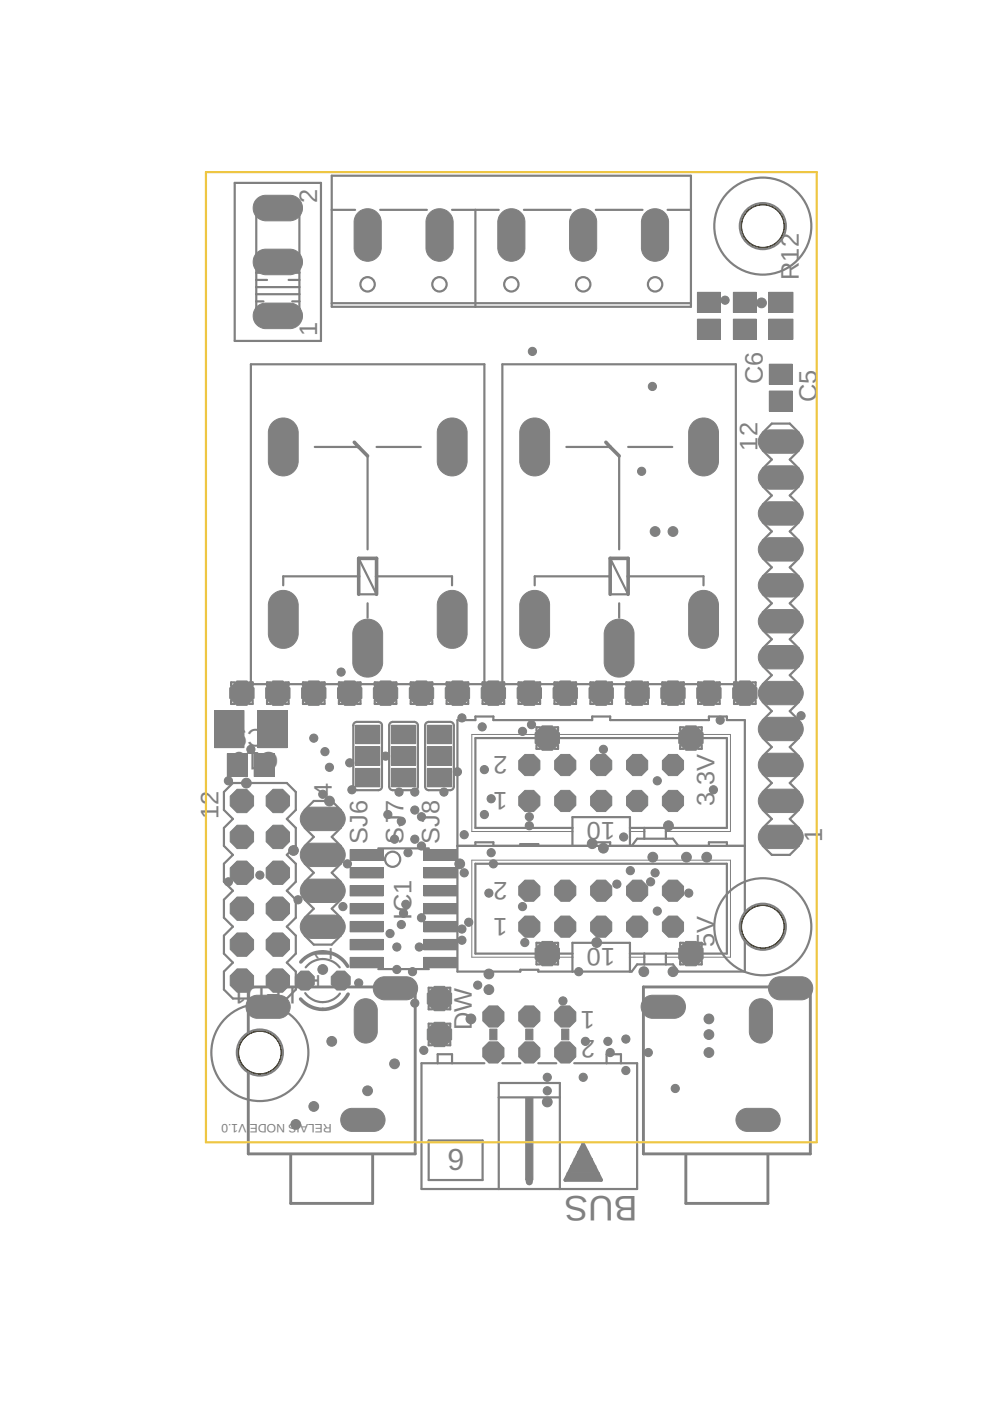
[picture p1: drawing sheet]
<svg xmlns="http://www.w3.org/2000/svg" width="210mm" height="297mm" viewBox="0 0 210 297" stroke-linecap="round" stroke-linejoin="round" font-family="sans-serif">
<defs><g id="words">
<text font-size="7.5" fill="#808080" x="135.2" y="253.6" transform="rotate(-180 135.2 253.6)">BUS</text>
<text font-size="6.5" fill="#808080" x="98.5" y="243.7" transform="rotate(-180 98.5 243.7)">6</text>
<g font-size="5.4" fill="#808080">
<text x="67.3" y="43" transform="rotate(-90 67.3 43)">2</text>
<text x="169.4" y="59.3" transform="rotate(-90 169.4 59.3)">R12</text>
<text x="67.3" y="71.2" transform="rotate(-90 67.3 71.2)">1</text>
<text x="161.7" y="81.5" transform="rotate(-90 161.7 81.5)">C6</text>
<text x="173.2" y="85.3" transform="rotate(-90 173.2 85.3)">C5</text>
<text x="160.6" y="95.5" transform="rotate(-90 160.6 95.5)">12</text>
<text x="56.3" y="154.6" transform="rotate(-180 56.3 154.6)">C9</text>
<text x="59" y="159.4" transform="rotate(-180 59 159.4)">C10</text>
<text x="107.6" y="160.3" transform="rotate(-180 107.6 160.3)">2</text>
<text x="107.6" y="167.9" transform="rotate(-180 107.6 167.9)">1</text>
<text x="46.3" y="173.6" transform="rotate(-90 46.3 173.6)">12</text>
<text x="70.3" y="169" transform="rotate(-90 70.3 169)">4</text>
<text x="151.5" y="171" transform="rotate(-90 151.5 171)">3.3V</text>
<text x="77.9" y="179" transform="rotate(-90 77.9 179)">SJ6</text>
<text x="85.6" y="179" transform="rotate(-90 85.6 179)">SJ7</text>
<text x="93.2" y="179" transform="rotate(-90 93.2 179)">SJ8</text>
<text x="130.4" y="174.4" transform="rotate(-180 130.4 174.4)">10</text>
<text x="174.3" y="178.6" transform="rotate(-90 174.3 178.6)">1</text>
<text x="107.6" y="187" transform="rotate(-180 107.6 187)">2</text>
<text x="87.3" y="195" transform="rotate(-90 87.3 195)">IC1</text>
<text x="107.6" y="194.6" transform="rotate(-180 107.6 194.6)">1</text>
<text x="70.3" y="203.7" transform="rotate(-90 70.3 203.7)">1</text>
<text x="130.4" y="201" transform="rotate(-180 130.4 201)">10</text>
<text x="151.5" y="200.8" transform="rotate(-90 151.5 200.8)">5V</text>
<text x="62.7" y="209" transform="rotate(-180 62.7 209)">LED1</text>
<text x="67.7" y="209.4" transform="rotate(-90 67.7 209.4)">1</text>
<text x="126.1" y="214.3" transform="rotate(-180 126.1 214.3)">1</text>
<text x="100" y="218.4" transform="rotate(-90 100 218.4)">DW</text>
<text x="126.2" y="220.4" transform="rotate(-180 126.2 220.4)">2</text>
</g>
<g font-size="2.6" fill="#808080">
<text x="52.3" y="238.4" transform="rotate(-180 52.3 238.4)">V1.0</text>
<text x="70.3" y="238.4" transform="rotate(-180 70.3 238.4)">RELAIS NODE</text>
</g>
</g></defs>
<circle cx="119.8" cy="215.5" r="2.22" fill="#0dab76" stroke="#0dab76" stroke-width=".21"/>
<circle cx="119.8" cy="215.5" r="1.38" fill="#fff" stroke="#000" stroke-width=".21"/>
<circle cx="119.8" cy="223.1" r="2.22" fill="#0dab76" stroke="#0dab76" stroke-width=".21"/>
<circle cx="119.8" cy="223.2" r="1.38" fill="#fff" stroke="#000" stroke-width=".21"/>
<circle cx="112.2" cy="215.5" r="2.22" fill="#0dab76" stroke="#0dab76" stroke-width=".21"/>
<circle cx="112.2" cy="215.5" r="1.38" fill="#fff" stroke="#000" stroke-width=".21"/>
<circle cx="112.2" cy="223.1" r="2.22" fill="#0dab76" stroke="#0dab76" stroke-width=".21"/>
<circle cx="112.2" cy="223.2" r="1.38" fill="#fff" stroke="#000" stroke-width=".21"/>
<circle cx="104.6" cy="215.5" r="2.22" fill="#0dab76" stroke="#0dab76" stroke-width=".21"/>
<circle cx="104.6" cy="215.5" r="1.38" fill="#fff" stroke="#000" stroke-width=".21"/>
<circle cx="104.6" cy="223.1" r="2.22" fill="#0dab76" stroke="#0dab76" stroke-width=".21"/>
<circle cx="104.6" cy="223.2" r="1.38" fill="#fff" stroke="#000" stroke-width=".21"/>
<circle cx="93.2" cy="211.7" r="2.59" fill="#0dab76" stroke="#0dab76" stroke-width=".21"/>
<circle cx="93.2" cy="211.7" r="1.38" fill="#fff" stroke="#000" stroke-width=".21"/>
<circle cx="93.2" cy="219.3" r="2.59" fill="#0dab76" stroke="#0dab76" stroke-width=".21"/>
<circle cx="93.2" cy="219.4" r="1.38" fill="#fff" stroke="#000" stroke-width=".21"/>
<path d="M131.3 134.5v5.9" fill="none" stroke="#0dab76" stroke-width="5.9"/>
<circle cx="131.3" cy="137.5" r="1.99" fill="#fff" stroke="#000" stroke-width=".21"/>
<path d="M149.2 128.4v5.9" fill="none" stroke="#0dab76" stroke-width="5.9"/>
<circle cx="149.2" cy="131.4" r="1.99" fill="#fff" stroke="#000" stroke-width=".21"/>
<path d="M113.4 128.4v5.9" fill="none" stroke="#0dab76" stroke-width="5.9"/>
<circle cx="113.4" cy="131.4" r="1.99" fill="#fff" stroke="#000" stroke-width=".21"/>
<path d="M113.4 91.8v5.9" fill="none" stroke="#0dab76" stroke-width="5.9"/>
<circle cx="113.4" cy="94.8" r="1.99" fill="#fff" stroke="#000" stroke-width=".21"/>
<path d="M149.2 91.8v5.9" fill="none" stroke="#0dab76" stroke-width="5.9"/>
<circle cx="149.2" cy="94.8" r="1.99" fill="#fff" stroke="#000" stroke-width=".21"/>
<path d="M77.9 134.5v5.9" fill="none" stroke="#0dab76" stroke-width="5.9"/>
<circle cx="77.9" cy="137.5" r="1.99" fill="#fff" stroke="#000" stroke-width=".21"/>
<path d="M95.8 128.4v5.9" fill="none" stroke="#0dab76" stroke-width="5.9"/>
<circle cx="95.8" cy="131.4" r="1.99" fill="#fff" stroke="#000" stroke-width=".21"/>
<path d="M60 128.4v5.9" fill="none" stroke="#0dab76" stroke-width="5.9"/>
<circle cx="60" cy="131.4" r="1.99" fill="#fff" stroke="#000" stroke-width=".21"/>
<path d="M60 91.8v5.9" fill="none" stroke="#0dab76" stroke-width="5.9"/>
<circle cx="60" cy="94.8" r="1.99" fill="#fff" stroke="#000" stroke-width=".21"/>
<path d="M95.8 91.8v5.9" fill="none" stroke="#0dab76" stroke-width="5.9"/>
<circle cx="95.8" cy="94.8" r="1.99" fill="#fff" stroke="#000" stroke-width=".21"/>
<path d="M56.4 67h5" fill="none" stroke="#0dab76" stroke-width="5"/>
<circle cx="58.9" cy="67" r="1.67" fill="#fff" stroke="#000" stroke-width=".21"/>
<path d="M56.4 55.5h5" fill="none" stroke="#0dab76" stroke-width="5"/>
<circle cx="58.9" cy="55.6" r="1.67" fill="#fff" stroke="#000" stroke-width=".21"/>
<path d="M56.4 44.1h5" fill="none" stroke="#0dab76" stroke-width="5"/>
<circle cx="58.9" cy="44.1" r="1.67" fill="#fff" stroke="#000" stroke-width=".21"/>
<path d="M138.9 47.1v5.4" fill="none" stroke="#0dab76" stroke-width="5.4"/>
<circle cx="138.9" cy="49.8" r="1.8" fill="#fff" stroke="#000" stroke-width=".21"/>
<path d="M123.7 47.1v5.4" fill="none" stroke="#0dab76" stroke-width="5.4"/>
<circle cx="123.7" cy="49.8" r="1.8" fill="#fff" stroke="#000" stroke-width=".21"/>
<path d="M108.4 47.1v5.4" fill="none" stroke="#0dab76" stroke-width="5.4"/>
<circle cx="108.4" cy="49.8" r="1.8" fill="#fff" stroke="#000" stroke-width=".21"/>
<path d="M93.2 47.1v5.4" fill="none" stroke="#0dab76" stroke-width="5.4"/>
<circle cx="93.2" cy="49.8" r="1.8" fill="#fff" stroke="#000" stroke-width=".21"/>
<path d="M77.9 47.1v5.4" fill="none" stroke="#0dab76" stroke-width="5.4"/>
<circle cx="77.9" cy="49.8" r="1.8" fill="#fff" stroke="#000" stroke-width=".21"/>
<path d="M74.7 237.4h4.5" fill="none" stroke="#0dab76" stroke-width="4.5"/>
<circle cx="76.9" cy="237.5" r="1.5" fill="#fff" stroke="#000" stroke-width=".21"/>
<path d="M81.6 209.5h4.5" fill="none" stroke="#0dab76" stroke-width="4.5"/>
<circle cx="83.8" cy="209.6" r="1.5" fill="#fff" stroke="#000" stroke-width=".21"/>
<path d="M54.6 213.4h4.5" fill="none" stroke="#0dab76" stroke-width="4.5"/>
<circle cx="56.8" cy="213.5" r="1.5" fill="#fff" stroke="#000" stroke-width=".21"/>
<path d="M77.5 214.2v4.5" fill="none" stroke="#0dab76" stroke-width="4.5"/>
<circle cx="77.5" cy="216.5" r="1.5" fill="#fff" stroke="#000" stroke-width=".21"/>
<path d="M158.5 237.4h4.5" fill="none" stroke="#0dab76" stroke-width="4.5"/>
<circle cx="160.7" cy="237.5" r="1.5" fill="#fff" stroke="#000" stroke-width=".21"/>
<path d="M165.4 209.5h4.5" fill="none" stroke="#0dab76" stroke-width="4.5"/>
<circle cx="167.6" cy="209.6" r="1.5" fill="#fff" stroke="#000" stroke-width=".21"/>
<path d="M138.4 213.4h4.5" fill="none" stroke="#0dab76" stroke-width="4.5"/>
<circle cx="140.6" cy="213.5" r="1.5" fill="#fff" stroke="#000" stroke-width=".21"/>
<path d="M161.3 214.2v4.5" fill="none" stroke="#0dab76" stroke-width="4.5"/>
<circle cx="161.3" cy="216.5" r="1.5" fill="#fff" stroke="#000" stroke-width=".21"/>
<path d="M163.3 177.4h4.5" fill="none" stroke="#0dab76" stroke-width="4.6"/>
<circle cx="165.5" cy="177.5" r="1.52" fill="#fff" stroke="#000" stroke-width=".21"/>
<path d="M163.3 169.8h4.5" fill="none" stroke="#0dab76" stroke-width="4.6"/>
<circle cx="165.5" cy="169.8" r="1.52" fill="#fff" stroke="#000" stroke-width=".21"/>
<path d="M163.3 162.2h4.5" fill="none" stroke="#0dab76" stroke-width="4.6"/>
<circle cx="165.5" cy="162.2" r="1.52" fill="#fff" stroke="#000" stroke-width=".21"/>
<path d="M163.3 154.6h4.5" fill="none" stroke="#0dab76" stroke-width="4.6"/>
<circle cx="165.5" cy="154.6" r="1.52" fill="#fff" stroke="#000" stroke-width=".21"/>
<path d="M163.3 147h4.5" fill="none" stroke="#0dab76" stroke-width="4.6"/>
<circle cx="165.5" cy="147" r="1.52" fill="#fff" stroke="#000" stroke-width=".21"/>
<path d="M163.3 139.3h4.5" fill="none" stroke="#0dab76" stroke-width="4.6"/>
<circle cx="165.5" cy="139.4" r="1.52" fill="#fff" stroke="#000" stroke-width=".21"/>
<path d="M163.3 131.7h4.5" fill="none" stroke="#0dab76" stroke-width="4.6"/>
<circle cx="165.5" cy="131.7" r="1.52" fill="#fff" stroke="#000" stroke-width=".21"/>
<path d="M163.3 124.1h4.5" fill="none" stroke="#0dab76" stroke-width="4.6"/>
<circle cx="165.5" cy="124.1" r="1.52" fill="#fff" stroke="#000" stroke-width=".21"/>
<path d="M163.3 116.5h4.5" fill="none" stroke="#0dab76" stroke-width="4.6"/>
<circle cx="165.5" cy="116.5" r="1.52" fill="#fff" stroke="#000" stroke-width=".21"/>
<path d="M163.3 108.9h4.5" fill="none" stroke="#0dab76" stroke-width="4.6"/>
<circle cx="165.5" cy="108.9" r="1.52" fill="#fff" stroke="#000" stroke-width=".21"/>
<path d="M163.3 101.2h4.5" fill="none" stroke="#0dab76" stroke-width="4.6"/>
<circle cx="165.5" cy="101.3" r="1.52" fill="#fff" stroke="#000" stroke-width=".21"/>
<path d="M163.3 93.6h4.5" fill="none" stroke="#0dab76" stroke-width="4.6"/>
<circle cx="165.5" cy="93.6" r="1.52" fill="#fff" stroke="#000" stroke-width=".21"/>
<circle cx="72.2" cy="207.9" r="1.97" fill="#0dab76" stroke="#0dab76" stroke-width=".21"/>
<circle cx="72.2" cy="207.9" r="1.23" fill="#fff" stroke="#000" stroke-width=".21"/>
<circle cx="64.6" cy="207.9" r="1.97" fill="#0dab76" stroke="#0dab76" stroke-width=".21"/>
<circle cx="64.6" cy="207.9" r="1.23" fill="#fff" stroke="#000" stroke-width=".21"/>
<circle cx="157.9" cy="147" r="2.59" fill="#0dab76" stroke="#0dab76" stroke-width=".21"/>
<circle cx="157.9" cy="147" r="1.23" fill="#fff" stroke="#000" stroke-width=".21"/>
<circle cx="58.9" cy="147" r="2.59" fill="#0dab76" stroke="#0dab76" stroke-width=".21"/>
<circle cx="58.9" cy="147" r="1.23" fill="#fff" stroke="#000" stroke-width=".21"/>
<circle cx="97" cy="147" r="2.59" fill="#0dab76" stroke="#0dab76" stroke-width=".21"/>
<circle cx="97" cy="147" r="1.23" fill="#fff" stroke="#000" stroke-width=".21"/>
<circle cx="112.2" cy="147" r="2.59" fill="#0dab76" stroke="#0dab76" stroke-width=".21"/>
<circle cx="112.2" cy="147" r="1.23" fill="#fff" stroke="#000" stroke-width=".21"/>
<circle cx="119.8" cy="147" r="2.59" fill="#0dab76" stroke="#0dab76" stroke-width=".21"/>
<circle cx="119.8" cy="147" r="1.23" fill="#fff" stroke="#000" stroke-width=".21"/>
<circle cx="127.5" cy="147" r="2.59" fill="#0dab76" stroke="#0dab76" stroke-width=".21"/>
<circle cx="127.5" cy="147" r="1.23" fill="#fff" stroke="#000" stroke-width=".21"/>
<circle cx="135.1" cy="147" r="2.59" fill="#0dab76" stroke="#0dab76" stroke-width=".21"/>
<circle cx="135.1" cy="147" r="1.23" fill="#fff" stroke="#000" stroke-width=".21"/>
<circle cx="142.7" cy="147" r="2.59" fill="#0dab76" stroke="#0dab76" stroke-width=".21"/>
<circle cx="142.7" cy="147" r="1.23" fill="#fff" stroke="#000" stroke-width=".21"/>
<circle cx="112.2" cy="196.5" r="2.22" fill="#0dab76" stroke="#0dab76" stroke-width=".21"/>
<circle cx="112.2" cy="196.5" r="1.38" fill="#fff" stroke="#000" stroke-width=".21"/>
<circle cx="112.2" cy="188.8" r="2.22" fill="#0dab76" stroke="#0dab76" stroke-width=".21"/>
<circle cx="112.2" cy="188.9" r="1.38" fill="#fff" stroke="#000" stroke-width=".21"/>
<circle cx="119.8" cy="196.5" r="2.22" fill="#0dab76" stroke="#0dab76" stroke-width=".21"/>
<circle cx="119.8" cy="196.5" r="1.38" fill="#fff" stroke="#000" stroke-width=".21"/>
<circle cx="119.8" cy="188.8" r="2.22" fill="#0dab76" stroke="#0dab76" stroke-width=".21"/>
<circle cx="119.8" cy="188.9" r="1.38" fill="#fff" stroke="#000" stroke-width=".21"/>
<circle cx="127.5" cy="196.5" r="2.22" fill="#0dab76" stroke="#0dab76" stroke-width=".21"/>
<circle cx="127.5" cy="196.5" r="1.38" fill="#fff" stroke="#000" stroke-width=".21"/>
<circle cx="127.5" cy="188.8" r="2.22" fill="#0dab76" stroke="#0dab76" stroke-width=".21"/>
<circle cx="127.5" cy="188.9" r="1.38" fill="#fff" stroke="#000" stroke-width=".21"/>
<circle cx="135.1" cy="196.5" r="2.22" fill="#0dab76" stroke="#0dab76" stroke-width=".21"/>
<circle cx="135.1" cy="196.5" r="1.38" fill="#fff" stroke="#000" stroke-width=".21"/>
<circle cx="135.1" cy="188.8" r="2.22" fill="#0dab76" stroke="#0dab76" stroke-width=".21"/>
<circle cx="135.1" cy="188.9" r="1.38" fill="#fff" stroke="#000" stroke-width=".21"/>
<circle cx="142.7" cy="196.5" r="2.22" fill="#0dab76" stroke="#0dab76" stroke-width=".21"/>
<circle cx="142.7" cy="196.5" r="1.38" fill="#fff" stroke="#000" stroke-width=".21"/>
<circle cx="142.7" cy="188.8" r="2.22" fill="#0dab76" stroke="#0dab76" stroke-width=".21"/>
<circle cx="142.7" cy="188.9" r="1.38" fill="#fff" stroke="#000" stroke-width=".21"/>
<circle cx="112.2" cy="169.8" r="2.22" fill="#0dab76" stroke="#0dab76" stroke-width=".21"/>
<circle cx="112.2" cy="169.8" r="1.38" fill="#fff" stroke="#000" stroke-width=".21"/>
<circle cx="112.2" cy="162.2" r="2.22" fill="#0dab76" stroke="#0dab76" stroke-width=".21"/>
<circle cx="112.2" cy="162.2" r="1.38" fill="#fff" stroke="#000" stroke-width=".21"/>
<circle cx="119.8" cy="169.8" r="2.22" fill="#0dab76" stroke="#0dab76" stroke-width=".21"/>
<circle cx="119.8" cy="169.8" r="1.38" fill="#fff" stroke="#000" stroke-width=".21"/>
<circle cx="119.8" cy="162.2" r="2.22" fill="#0dab76" stroke="#0dab76" stroke-width=".21"/>
<circle cx="119.8" cy="162.2" r="1.38" fill="#fff" stroke="#000" stroke-width=".21"/>
<circle cx="127.5" cy="169.8" r="2.22" fill="#0dab76" stroke="#0dab76" stroke-width=".21"/>
<circle cx="127.5" cy="169.8" r="1.38" fill="#fff" stroke="#000" stroke-width=".21"/>
<circle cx="127.5" cy="162.2" r="2.22" fill="#0dab76" stroke="#0dab76" stroke-width=".21"/>
<circle cx="127.5" cy="162.2" r="1.38" fill="#fff" stroke="#000" stroke-width=".21"/>
<circle cx="135.1" cy="169.8" r="2.22" fill="#0dab76" stroke="#0dab76" stroke-width=".21"/>
<circle cx="135.1" cy="169.8" r="1.38" fill="#fff" stroke="#000" stroke-width=".21"/>
<circle cx="135.1" cy="162.2" r="2.22" fill="#0dab76" stroke="#0dab76" stroke-width=".21"/>
<circle cx="135.1" cy="162.2" r="1.38" fill="#fff" stroke="#000" stroke-width=".21"/>
<circle cx="142.7" cy="169.8" r="2.22" fill="#0dab76" stroke="#0dab76" stroke-width=".21"/>
<circle cx="142.7" cy="169.8" r="1.38" fill="#fff" stroke="#000" stroke-width=".21"/>
<circle cx="142.7" cy="162.2" r="2.22" fill="#0dab76" stroke="#0dab76" stroke-width=".21"/>
<circle cx="142.7" cy="162.2" r="1.38" fill="#fff" stroke="#000" stroke-width=".21"/>
<circle cx="146.5" cy="156.5" r="2.59" fill="#0dab76" stroke="#0dab76" stroke-width=".21"/>
<circle cx="146.5" cy="156.5" r="1.23" fill="#fff" stroke="#000" stroke-width=".21"/>
<circle cx="116" cy="202.2" r="2.59" fill="#0dab76" stroke="#0dab76" stroke-width=".21"/>
<circle cx="116" cy="202.2" r="1.23" fill="#fff" stroke="#000" stroke-width=".21"/>
<circle cx="116" cy="156.5" r="2.59" fill="#0dab76" stroke="#0dab76" stroke-width=".21"/>
<circle cx="116" cy="156.5" r="1.23" fill="#fff" stroke="#000" stroke-width=".21"/>
<circle cx="146.5" cy="202.2" r="2.59" fill="#0dab76" stroke="#0dab76" stroke-width=".21"/>
<circle cx="146.5" cy="202.2" r="1.23" fill="#fff" stroke="#000" stroke-width=".21"/>
<circle cx="89.4" cy="147" r="2.59" fill="#0dab76" stroke="#0dab76" stroke-width=".21"/>
<circle cx="89.4" cy="147" r="1.23" fill="#fff" stroke="#000" stroke-width=".21"/>
<circle cx="104.6" cy="147" r="2.59" fill="#0dab76" stroke="#0dab76" stroke-width=".21"/>
<circle cx="104.6" cy="147" r="1.23" fill="#fff" stroke="#000" stroke-width=".21"/>
<circle cx="66.5" cy="147" r="2.59" fill="#0dab76" stroke="#0dab76" stroke-width=".21"/>
<circle cx="66.5" cy="147" r="1.23" fill="#fff" stroke="#000" stroke-width=".21"/>
<circle cx="74.1" cy="147" r="2.59" fill="#0dab76" stroke="#0dab76" stroke-width=".21"/>
<circle cx="74.1" cy="147" r="1.23" fill="#fff" stroke="#000" stroke-width=".21"/>
<circle cx="81.7" cy="147" r="2.59" fill="#0dab76" stroke="#0dab76" stroke-width=".21"/>
<circle cx="81.7" cy="147" r="1.23" fill="#fff" stroke="#000" stroke-width=".21"/>
<circle cx="150.3" cy="147" r="2.59" fill="#0dab76" stroke="#0dab76" stroke-width=".21"/>
<circle cx="150.3" cy="147" r="1.23" fill="#fff" stroke="#000" stroke-width=".21"/>
<circle cx="58.9" cy="207.9" r="2.48" fill="#0dab76" stroke="#0dab76" stroke-width=".21"/>
<circle cx="58.9" cy="207.9" r="1.52" fill="#fff" stroke="#000" stroke-width=".21"/>
<circle cx="58.9" cy="200.3" r="2.48" fill="#0dab76" stroke="#0dab76" stroke-width=".21"/>
<circle cx="58.9" cy="200.3" r="1.52" fill="#fff" stroke="#000" stroke-width=".21"/>
<circle cx="58.9" cy="192.7" r="2.48" fill="#0dab76" stroke="#0dab76" stroke-width=".21"/>
<circle cx="58.9" cy="192.7" r="1.52" fill="#fff" stroke="#000" stroke-width=".21"/>
<circle cx="58.9" cy="185" r="2.48" fill="#0dab76" stroke="#0dab76" stroke-width=".21"/>
<circle cx="58.9" cy="185.1" r="1.52" fill="#fff" stroke="#000" stroke-width=".21"/>
<circle cx="58.9" cy="177.4" r="2.48" fill="#0dab76" stroke="#0dab76" stroke-width=".21"/>
<circle cx="58.9" cy="177.5" r="1.52" fill="#fff" stroke="#000" stroke-width=".21"/>
<circle cx="58.9" cy="169.8" r="2.48" fill="#0dab76" stroke="#0dab76" stroke-width=".21"/>
<circle cx="58.9" cy="169.8" r="1.52" fill="#fff" stroke="#000" stroke-width=".21"/>
<circle cx="51.3" cy="207.9" r="2.48" fill="#0dab76" stroke="#0dab76" stroke-width=".21"/>
<circle cx="51.3" cy="207.9" r="1.52" fill="#fff" stroke="#000" stroke-width=".21"/>
<circle cx="51.3" cy="200.3" r="2.48" fill="#0dab76" stroke="#0dab76" stroke-width=".21"/>
<circle cx="51.3" cy="200.3" r="1.52" fill="#fff" stroke="#000" stroke-width=".21"/>
<circle cx="51.3" cy="192.7" r="2.48" fill="#0dab76" stroke="#0dab76" stroke-width=".21"/>
<circle cx="51.3" cy="192.7" r="1.52" fill="#fff" stroke="#000" stroke-width=".21"/>
<circle cx="51.3" cy="185" r="2.48" fill="#0dab76" stroke="#0dab76" stroke-width=".21"/>
<circle cx="51.3" cy="185.1" r="1.52" fill="#fff" stroke="#000" stroke-width=".21"/>
<circle cx="51.3" cy="177.4" r="2.48" fill="#0dab76" stroke="#0dab76" stroke-width=".21"/>
<circle cx="51.3" cy="177.5" r="1.52" fill="#fff" stroke="#000" stroke-width=".21"/>
<circle cx="51.3" cy="169.8" r="2.48" fill="#0dab76" stroke="#0dab76" stroke-width=".21"/>
<circle cx="51.3" cy="169.8" r="1.52" fill="#fff" stroke="#000" stroke-width=".21"/>
<path d="M66.1 196.5h4.6" fill="none" stroke="#0dab76" stroke-width="4.6"/>
<circle cx="68.4" cy="196.5" r="1.52" fill="#fff" stroke="#000" stroke-width=".21"/>
<path d="M66.1 188.8h4.6" fill="none" stroke="#0dab76" stroke-width="4.6"/>
<circle cx="68.4" cy="188.9" r="1.52" fill="#fff" stroke="#000" stroke-width=".21"/>
<path d="M66.1 181.3h4.6" fill="none" stroke="#0dab76" stroke-width="4.6"/>
<circle cx="68.4" cy="181.3" r="1.52" fill="#fff" stroke="#000" stroke-width=".21"/>
<path d="M66.1 173.6h4.6" fill="none" stroke="#0dab76" stroke-width="4.6"/>
<circle cx="68.4" cy="173.7" r="1.52" fill="#fff" stroke="#000" stroke-width=".21"/>
<circle cx="51.3" cy="147" r="2.59" fill="#0dab76" stroke="#0dab76" stroke-width=".21"/>
<circle cx="51.3" cy="147" r="1.23" fill="#fff" stroke="#000" stroke-width=".21"/>
<circle cx="161.5" cy="64.2" r=".85" fill="#0dab76" stroke="#0dab76" stroke-width=".21"/>
<circle cx="161.5" cy="64.2" r=".57" fill="#fff" stroke="#000" stroke-width=".21"/>
<circle cx="97.5" cy="183.2" r=".85" fill="#0dab76" stroke="#0dab76" stroke-width=".21"/>
<circle cx="97.5" cy="183.2" r=".57" fill="#fff" stroke="#000" stroke-width=".21"/>
<circle cx="103.7" cy="206.5" r=".85" fill="#0dab76" stroke="#0dab76" stroke-width=".21"/>
<circle cx="103.7" cy="206.5" r=".57" fill="#fff" stroke="#000" stroke-width=".21"/>
<circle cx="149.8" cy="181.7" r=".85" fill="#0dab76" stroke="#0dab76" stroke-width=".21"/>
<circle cx="149.8" cy="181.7" r=".57" fill="#fff" stroke="#000" stroke-width=".21"/>
<circle cx="68.4" cy="205.5" r=".85" fill="#0dab76" stroke="#0dab76" stroke-width=".21"/>
<circle cx="68.4" cy="205.5" r=".57" fill="#fff" stroke="#000" stroke-width=".21"/>
<circle cx="142.7" cy="206" r=".85" fill="#0dab76" stroke="#0dab76" stroke-width=".21"/>
<circle cx="142.7" cy="206" r=".57" fill="#fff" stroke="#000" stroke-width=".21"/>
<circle cx="138.9" cy="112.7" r=".85" fill="#0dab76" stroke="#0dab76" stroke-width=".21"/>
<circle cx="138.9" cy="112.7" r=".57" fill="#fff" stroke="#000" stroke-width=".21"/>
<circle cx="142.7" cy="112.7" r=".85" fill="#0dab76" stroke="#0dab76" stroke-width=".21"/>
<circle cx="142.7" cy="112.7" r=".57" fill="#fff" stroke="#000" stroke-width=".21"/>
<circle cx="150.3" cy="219.4" r=".85" fill="#0dab76" stroke="#0dab76" stroke-width=".21"/>
<circle cx="150.3" cy="219.4" r=".57" fill="#fff" stroke="#000" stroke-width=".21"/>
<circle cx="150.3" cy="223.2" r=".85" fill="#0dab76" stroke="#0dab76" stroke-width=".21"/>
<circle cx="150.3" cy="223.2" r=".57" fill="#fff" stroke="#000" stroke-width=".21"/>
<circle cx="62.7" cy="238.4" r=".85" fill="#0dab76" stroke="#0dab76" stroke-width=".21"/>
<circle cx="62.7" cy="238.4" r=".57" fill="#fff" stroke="#000" stroke-width=".21"/>
<circle cx="66.5" cy="234.6" r=".85" fill="#0dab76" stroke="#0dab76" stroke-width=".21"/>
<circle cx="66.5" cy="234.6" r=".57" fill="#fff" stroke="#000" stroke-width=".21"/>
<circle cx="136.5" cy="206" r=".85" fill="#0dab76" stroke="#0dab76" stroke-width=".21"/>
<circle cx="136.5" cy="206" r=".57" fill="#fff" stroke="#000" stroke-width=".21"/>
<circle cx="116" cy="233.6" r=".85" fill="#0dab76" stroke="#0dab76" stroke-width=".21"/>
<circle cx="116" cy="233.6" r=".57" fill="#fff" stroke="#000" stroke-width=".21"/>
<circle cx="141.7" cy="175.1" r=".85" fill="#0dab76" stroke="#0dab76" stroke-width=".21"/>
<circle cx="141.7" cy="175.1" r=".57" fill="#fff" stroke="#000" stroke-width=".21"/>
<circle cx="52.2" cy="166" r=".85" fill="#0dab76" stroke="#0dab76" stroke-width=".21"/>
<circle cx="52.2" cy="166" r=".57" fill="#fff" stroke="#000" stroke-width=".21"/>
<circle cx="69.8" cy="169.8" r=".85" fill="#0dab76" stroke="#0dab76" stroke-width=".21"/>
<circle cx="69.8" cy="169.8" r=".57" fill="#fff" stroke="#000" stroke-width=".21"/>
<circle cx="126.5" cy="199.8" r=".85" fill="#0dab76" stroke="#0dab76" stroke-width=".21"/>
<circle cx="126.5" cy="199.8" r=".57" fill="#fff" stroke="#000" stroke-width=".21"/>
<circle cx="127.9" cy="179.8" r=".85" fill="#0dab76" stroke="#0dab76" stroke-width=".21"/>
<circle cx="127.9" cy="179.8" r=".57" fill="#fff" stroke="#000" stroke-width=".21"/>
<circle cx="89.9" cy="222.7" r=".68" fill="#0dab76" stroke="#0dab76" stroke-width=".21"/>
<circle cx="89.9" cy="222.7" r=".47" fill="#fff" stroke="#000" stroke-width=".21"/>
<circle cx="87.5" cy="206" r=".68" fill="#0dab76" stroke="#0dab76" stroke-width=".21"/>
<circle cx="87.5" cy="206" r=".47" fill="#fff" stroke="#000" stroke-width=".21"/>
<circle cx="88.9" cy="200.8" r=".68" fill="#0dab76" stroke="#0dab76" stroke-width=".21"/>
<circle cx="88.9" cy="200.8" r=".47" fill="#fff" stroke="#000" stroke-width=".21"/>
<circle cx="137.5" cy="223.2" r=".68" fill="#0dab76" stroke="#0dab76" stroke-width=".21"/>
<circle cx="137.5" cy="223.2" r=".47" fill="#fff" stroke="#000" stroke-width=".21"/>
<circle cx="76.1" cy="208.4" r=".68" fill="#0dab76" stroke="#0dab76" stroke-width=".21"/>
<circle cx="76.1" cy="208.4" r=".47" fill="#fff" stroke="#000" stroke-width=".21"/>
<circle cx="87.9" cy="212.7" r=".68" fill="#0dab76" stroke="#0dab76" stroke-width=".21"/>
<circle cx="87.9" cy="212.7" r=".47" fill="#fff" stroke="#000" stroke-width=".21"/>
<circle cx="123.7" cy="228.4" r=".68" fill="#0dab76" stroke="#0dab76" stroke-width=".21"/>
<circle cx="123.7" cy="228.4" r=".47" fill="#fff" stroke="#000" stroke-width=".21"/>
<circle cx="128.9" cy="220.8" r=".68" fill="#0dab76" stroke="#0dab76" stroke-width=".21"/>
<circle cx="128.9" cy="220.8" r=".47" fill="#fff" stroke="#000" stroke-width=".21"/>
<circle cx="116" cy="231.3" r=".68" fill="#0dab76" stroke="#0dab76" stroke-width=".21"/>
<circle cx="116" cy="231.3" r=".47" fill="#fff" stroke="#000" stroke-width=".21"/>
<circle cx="97.9" cy="197" r=".68" fill="#0dab76" stroke="#0dab76" stroke-width=".21"/>
<circle cx="97.9" cy="197" r=".47" fill="#fff" stroke="#000" stroke-width=".21"/>
<circle cx="116" cy="228.4" r=".68" fill="#0dab76" stroke="#0dab76" stroke-width=".21"/>
<circle cx="116" cy="228.4" r=".47" fill="#fff" stroke="#000" stroke-width=".21"/>
<circle cx="137.9" cy="187" r=".68" fill="#0dab76" stroke="#0dab76" stroke-width=".21"/>
<circle cx="137.9" cy="187" r=".47" fill="#fff" stroke="#000" stroke-width=".21"/>
<circle cx="111.3" cy="199.8" r=".68" fill="#0dab76" stroke="#0dab76" stroke-width=".21"/>
<circle cx="111.3" cy="199.8" r=".47" fill="#fff" stroke="#000" stroke-width=".21"/>
<circle cx="85.6" cy="193.6" r=".68" fill="#0dab76" stroke="#0dab76" stroke-width=".21"/>
<circle cx="85.6" cy="193.6" r=".47" fill="#fff" stroke="#000" stroke-width=".21"/>
<circle cx="68.9" cy="159.4" r=".68" fill="#0dab76" stroke="#0dab76" stroke-width=".21"/>
<circle cx="68.9" cy="159.4" r=".47" fill="#fff" stroke="#000" stroke-width=".21"/>
<circle cx="97.9" cy="152.2" r=".68" fill="#0dab76" stroke="#0dab76" stroke-width=".21"/>
<circle cx="97.9" cy="152.2" r=".47" fill="#fff" stroke="#000" stroke-width=".21"/>
<circle cx="110.8" cy="192.2" r=".68" fill="#0dab76" stroke="#0dab76" stroke-width=".21"/>
<circle cx="110.8" cy="192.2" r=".47" fill="#fff" stroke="#000" stroke-width=".21"/>
<circle cx="72.7" cy="192.2" r=".68" fill="#0dab76" stroke="#0dab76" stroke-width=".21"/>
<circle cx="72.7" cy="192.2" r=".47" fill="#fff" stroke="#000" stroke-width=".21"/>
<circle cx="48.4" cy="187" r=".68" fill="#0dab76" stroke="#0dab76" stroke-width=".21"/>
<circle cx="48.4" cy="187" r=".47" fill="#fff" stroke="#000" stroke-width=".21"/>
<circle cx="48.4" cy="165.5" r=".68" fill="#0dab76" stroke="#0dab76" stroke-width=".21"/>
<circle cx="48.4" cy="165.5" r=".47" fill="#fff" stroke="#000" stroke-width=".21"/>
<circle cx="85.1" cy="196" r=".68" fill="#0dab76" stroke="#0dab76" stroke-width=".21"/>
<circle cx="85.1" cy="196" r=".47" fill="#fff" stroke="#000" stroke-width=".21"/>
<circle cx="82.7" cy="197.9" r=".68" fill="#0dab76" stroke="#0dab76" stroke-width=".21"/>
<circle cx="82.7" cy="197.9" r=".47" fill="#fff" stroke="#000" stroke-width=".21"/>
<circle cx="112.9" cy="74.5" r=".68" fill="#0dab76" stroke="#0dab76" stroke-width=".21"/>
<circle cx="112.9" cy="74.5" r=".47" fill="#fff" stroke="#000" stroke-width=".21"/>
<circle cx="87.9" cy="177.9" r=".68" fill="#0dab76" stroke="#0dab76" stroke-width=".21"/>
<circle cx="87.9" cy="177.9" r=".47" fill="#fff" stroke="#000" stroke-width=".21"/>
<circle cx="87.9" cy="171.7" r=".68" fill="#0dab76" stroke="#0dab76" stroke-width=".21"/>
<circle cx="87.9" cy="171.7" r=".47" fill="#fff" stroke="#000" stroke-width=".21"/>
<circle cx="87.9" cy="167.9" r=".68" fill="#0dab76" stroke="#0dab76" stroke-width=".21"/>
<circle cx="87.9" cy="167.9" r=".47" fill="#fff" stroke="#000" stroke-width=".21"/>
<circle cx="102.2" cy="154.1" r=".68" fill="#0dab76" stroke="#0dab76" stroke-width=".21"/>
<circle cx="102.2" cy="154.1" r=".47" fill="#fff" stroke="#000" stroke-width=".21"/>
<circle cx="73.7" cy="183.2" r=".68" fill="#0dab76" stroke="#0dab76" stroke-width=".21"/>
<circle cx="73.7" cy="183.2" r=".47" fill="#fff" stroke="#000" stroke-width=".21"/>
<circle cx="68.4" cy="168.4" r=".68" fill="#0dab76" stroke="#0dab76" stroke-width=".21"/>
<circle cx="68.4" cy="168.4" r=".47" fill="#fff" stroke="#000" stroke-width=".21"/>
<circle cx="66.5" cy="156.5" r=".68" fill="#0dab76" stroke="#0dab76" stroke-width=".21"/>
<circle cx="66.5" cy="156.5" r=".47" fill="#fff" stroke="#000" stroke-width=".21"/>
<circle cx="63.2" cy="190.8" r=".68" fill="#0dab76" stroke="#0dab76" stroke-width=".21"/>
<circle cx="63.2" cy="190.8" r=".47" fill="#fff" stroke="#000" stroke-width=".21"/>
<circle cx="55.1" cy="185.5" r=".68" fill="#0dab76" stroke="#0dab76" stroke-width=".21"/>
<circle cx="55.1" cy="185.5" r=".47" fill="#fff" stroke="#000" stroke-width=".21"/>
<circle cx="53.2" cy="158.9" r=".68" fill="#0dab76" stroke="#0dab76" stroke-width=".21"/>
<circle cx="53.2" cy="158.9" r=".47" fill="#fff" stroke="#000" stroke-width=".21"/>
<circle cx="89.4" cy="194.6" r=".68" fill="#0dab76" stroke="#0dab76" stroke-width=".21"/>
<circle cx="89.4" cy="194.6" r=".47" fill="#fff" stroke="#000" stroke-width=".21"/>
<circle cx="82.2" cy="172.7" r=".68" fill="#0dab76" stroke="#0dab76" stroke-width=".21"/>
<circle cx="82.2" cy="172.7" r=".47" fill="#fff" stroke="#000" stroke-width=".21"/>
<circle cx="74.6" cy="167.4" r=".68" fill="#0dab76" stroke="#0dab76" stroke-width=".21"/>
<circle cx="74.6" cy="167.4" r=".47" fill="#fff" stroke="#000" stroke-width=".21"/>
<circle cx="69.8" cy="162.7" r=".68" fill="#0dab76" stroke="#0dab76" stroke-width=".21"/>
<circle cx="69.8" cy="162.7" r=".47" fill="#fff" stroke="#000" stroke-width=".21"/>
<circle cx="70.3" cy="220.8" r=".85" fill="#0dab76" stroke="#0dab76" stroke-width=".21"/>
<circle cx="70.3" cy="220.8" r=".57" fill="#fff" stroke="#000" stroke-width=".21"/>
<circle cx="83.7" cy="225.6" r=".85" fill="#0dab76" stroke="#0dab76" stroke-width=".21"/>
<circle cx="83.7" cy="225.6" r=".57" fill="#fff" stroke="#000" stroke-width=".21"/>
<circle cx="77.9" cy="231.3" r=".85" fill="#0dab76" stroke="#0dab76" stroke-width=".21"/>
<circle cx="77.9" cy="231.3" r=".57" fill="#fff" stroke="#000" stroke-width=".21"/>
<circle cx="101.3" cy="208.9" r=".68" fill="#0dab76" stroke="#0dab76" stroke-width=".21"/>
<circle cx="101.3" cy="208.9" r=".47" fill="#fff" stroke="#000" stroke-width=".21"/>
<circle cx="129.4" cy="223.2" r=".68" fill="#0dab76" stroke="#0dab76" stroke-width=".21"/>
<circle cx="129.4" cy="223.2" r=".47" fill="#fff" stroke="#000" stroke-width=".21"/>
<circle cx="132.7" cy="227" r=".68" fill="#0dab76" stroke="#0dab76" stroke-width=".21"/>
<circle cx="132.7" cy="227" r=".47" fill="#fff" stroke="#000" stroke-width=".21"/>
<circle cx="98.4" cy="185.1" r=".68" fill="#0dab76" stroke="#0dab76" stroke-width=".21"/>
<circle cx="98.4" cy="185.1" r=".47" fill="#fff" stroke="#000" stroke-width=".21"/>
<circle cx="103.7" cy="189.4" r=".68" fill="#0dab76" stroke="#0dab76" stroke-width=".21"/>
<circle cx="103.7" cy="189.4" r=".47" fill="#fff" stroke="#000" stroke-width=".21"/>
<circle cx="119.4" cy="212.2" r=".68" fill="#0dab76" stroke="#0dab76" stroke-width=".21"/>
<circle cx="119.4" cy="212.2" r=".47" fill="#fff" stroke="#000" stroke-width=".21"/>
<circle cx="132.7" cy="220.3" r=".68" fill="#0dab76" stroke="#0dab76" stroke-width=".21"/>
<circle cx="132.7" cy="220.3" r=".47" fill="#fff" stroke="#000" stroke-width=".21"/>
<circle cx="143.2" cy="230.8" r=".68" fill="#0dab76" stroke="#0dab76" stroke-width=".21"/>
<circle cx="143.2" cy="230.8" r=".47" fill="#fff" stroke="#000" stroke-width=".21"/>
<circle cx="169.8" cy="151.7" r=".68" fill="#0dab76" stroke="#0dab76" stroke-width=".21"/>
<circle cx="169.8" cy="151.7" r=".47" fill="#fff" stroke="#000" stroke-width=".21"/>
<circle cx="153.7" cy="63.6" r=".68" fill="#0dab76" stroke="#0dab76" stroke-width=".21"/>
<circle cx="153.7" cy="63.6" r=".47" fill="#fff" stroke="#000" stroke-width=".21"/>
<circle cx="72.3" cy="142.5" r=".68" fill="#0dab76" stroke="#0dab76" stroke-width=".21"/>
<circle cx="72.3" cy="142.5" r=".47" fill="#fff" stroke="#000" stroke-width=".21"/>
<circle cx="136" cy="99.9" r=".68" fill="#0dab76" stroke="#0dab76" stroke-width=".21"/>
<circle cx="136" cy="99.9" r=".47" fill="#fff" stroke="#000" stroke-width=".21"/>
<circle cx="138.3" cy="81.9" r=".68" fill="#0dab76" stroke="#0dab76" stroke-width=".21"/>
<circle cx="138.3" cy="81.9" r=".47" fill="#fff" stroke="#000" stroke-width=".21"/>
<circle cx="138.4" cy="181.7" r=".85" fill="#0dab76" stroke="#0dab76" stroke-width=".21"/>
<circle cx="138.4" cy="181.7" r=".57" fill="#fff" stroke="#000" stroke-width=".21"/>
<circle cx="145.5" cy="181.7" r=".85" fill="#0dab76" stroke="#0dab76" stroke-width=".21"/>
<circle cx="145.5" cy="181.7" r=".57" fill="#fff" stroke="#000" stroke-width=".21"/>
<circle cx="86" cy="191.7" r=".68" fill="#0dab76" stroke="#0dab76" stroke-width=".21"/>
<circle cx="86" cy="191.7" r=".47" fill="#fff" stroke="#000" stroke-width=".21"/>
<circle cx="89.4" cy="179.4" r=".68" fill="#0dab76" stroke="#0dab76" stroke-width=".21"/>
<circle cx="89.4" cy="179.4" r=".47" fill="#fff" stroke="#000" stroke-width=".21"/>
<circle cx="89.4" cy="173.2" r=".68" fill="#0dab76" stroke="#0dab76" stroke-width=".21"/>
<circle cx="89.4" cy="173.2" r=".47" fill="#fff" stroke="#000" stroke-width=".21"/>
<circle cx="84.6" cy="167.9" r=".68" fill="#0dab76" stroke="#0dab76" stroke-width=".21"/>
<circle cx="84.6" cy="167.9" r=".47" fill="#fff" stroke="#000" stroke-width=".21"/>
<circle cx="74.1" cy="161.7" r=".68" fill="#0dab76" stroke="#0dab76" stroke-width=".21"/>
<circle cx="74.1" cy="161.7" r=".47" fill="#fff" stroke="#000" stroke-width=".21"/>
<circle cx="84.1" cy="200.8" r=".68" fill="#0dab76" stroke="#0dab76" stroke-width=".21"/>
<circle cx="84.1" cy="200.8" r=".47" fill="#fff" stroke="#000" stroke-width=".21"/>
<circle cx="84.1" cy="205.5" r=".68" fill="#0dab76" stroke="#0dab76" stroke-width=".21"/>
<circle cx="84.1" cy="205.5" r=".47" fill="#fff" stroke="#000" stroke-width=".21"/>
<circle cx="81.7" cy="160.3" r=".68" fill="#0dab76" stroke="#0dab76" stroke-width=".21"/>
<circle cx="81.7" cy="160.3" r=".47" fill="#fff" stroke="#000" stroke-width=".21"/>
<circle cx="122.7" cy="206" r=".68" fill="#0dab76" stroke="#0dab76" stroke-width=".21"/>
<circle cx="122.7" cy="206" r=".47" fill="#fff" stroke="#000" stroke-width=".21"/>
<circle cx="94.1" cy="167.9" r=".68" fill="#0dab76" stroke="#0dab76" stroke-width=".21"/>
<circle cx="94.1" cy="167.9" r=".47" fill="#fff" stroke="#000" stroke-width=".21"/>
<circle cx="97" cy="163.6" r=".68" fill="#0dab76" stroke="#0dab76" stroke-width=".21"/>
<circle cx="97" cy="163.6" r=".47" fill="#fff" stroke="#000" stroke-width=".21"/>
<circle cx="85.1" cy="174.1" r=".68" fill="#0dab76" stroke="#0dab76" stroke-width=".21"/>
<circle cx="85.1" cy="174.1" r=".47" fill="#fff" stroke="#000" stroke-width=".21"/>
<circle cx="98.4" cy="177" r=".68" fill="#0dab76" stroke="#0dab76" stroke-width=".21"/>
<circle cx="98.4" cy="177" r=".47" fill="#fff" stroke="#000" stroke-width=".21"/>
<circle cx="104.6" cy="183.2" r=".68" fill="#0dab76" stroke="#0dab76" stroke-width=".21"/>
<circle cx="104.6" cy="183.2" r=".47" fill="#fff" stroke="#000" stroke-width=".21"/>
<circle cx="104.1" cy="169.4" r=".68" fill="#0dab76" stroke="#0dab76" stroke-width=".21"/>
<circle cx="104.1" cy="169.4" r=".47" fill="#fff" stroke="#000" stroke-width=".21"/>
<circle cx="133.6" cy="184.6" r=".68" fill="#0dab76" stroke="#0dab76" stroke-width=".21"/>
<circle cx="133.6" cy="184.6" r=".47" fill="#fff" stroke="#000" stroke-width=".21"/>
<circle cx="130.8" cy="187.5" r=".68" fill="#0dab76" stroke="#0dab76" stroke-width=".21"/>
<circle cx="130.8" cy="187.5" r=".47" fill="#fff" stroke="#000" stroke-width=".21"/>
<circle cx="152.7" cy="152.7" r=".68" fill="#0dab76" stroke="#0dab76" stroke-width=".21"/>
<circle cx="152.7" cy="152.7" r=".47" fill="#fff" stroke="#000" stroke-width=".21"/>
<circle cx="146" cy="189.4" r=".68" fill="#0dab76" stroke="#0dab76" stroke-width=".21"/>
<circle cx="146" cy="189.4" r=".47" fill="#fff" stroke="#000" stroke-width=".21"/>
<circle cx="83.7" cy="177.9" r=".68" fill="#0dab76" stroke="#0dab76" stroke-width=".21"/>
<circle cx="83.7" cy="177.9" r=".47" fill="#fff" stroke="#000" stroke-width=".21"/>
<circle cx="86.5" cy="180.8" r=".68" fill="#0dab76" stroke="#0dab76" stroke-width=".21"/>
<circle cx="86.5" cy="180.8" r=".47" fill="#fff" stroke="#000" stroke-width=".21"/>
<circle cx="104.1" cy="180.8" r=".68" fill="#0dab76" stroke="#0dab76" stroke-width=".21"/>
<circle cx="104.1" cy="180.8" r=".47" fill="#fff" stroke="#000" stroke-width=".21"/>
<circle cx="112.7" cy="153.6" r=".68" fill="#0dab76" stroke="#0dab76" stroke-width=".21"/>
<circle cx="112.7" cy="153.6" r=".47" fill="#fff" stroke="#000" stroke-width=".21"/>
<circle cx="127.9" cy="158.9" r=".68" fill="#0dab76" stroke="#0dab76" stroke-width=".21"/>
<circle cx="127.9" cy="158.9" r=".47" fill="#fff" stroke="#000" stroke-width=".21"/>
<circle cx="132.2" cy="177.5" r=".68" fill="#0dab76" stroke="#0dab76" stroke-width=".21"/>
<circle cx="132.2" cy="177.5" r=".47" fill="#fff" stroke="#000" stroke-width=".21"/>
<circle cx="124.1" cy="220.8" r=".68" fill="#0dab76" stroke="#0dab76" stroke-width=".21"/>
<circle cx="124.1" cy="220.8" r=".47" fill="#fff" stroke="#000" stroke-width=".21"/>
<circle cx="139.4" cy="193.2" r=".68" fill="#0dab76" stroke="#0dab76" stroke-width=".21"/>
<circle cx="139.4" cy="193.2" r=".47" fill="#fff" stroke="#000" stroke-width=".21"/>
<circle cx="112.2" cy="173.2" r=".68" fill="#0dab76" stroke="#0dab76" stroke-width=".21"/>
<circle cx="112.2" cy="173.2" r=".47" fill="#fff" stroke="#000" stroke-width=".21"/>
<circle cx="112.2" cy="175.1" r=".68" fill="#0dab76" stroke="#0dab76" stroke-width=".21"/>
<circle cx="112.2" cy="175.1" r=".47" fill="#fff" stroke="#000" stroke-width=".21"/>
<circle cx="110.8" cy="155.1" r=".68" fill="#0dab76" stroke="#0dab76" stroke-width=".21"/>
<circle cx="110.8" cy="155.1" r=".47" fill="#fff" stroke="#000" stroke-width=".21"/>
<circle cx="102.7" cy="172.7" r=".68" fill="#0dab76" stroke="#0dab76" stroke-width=".21"/>
<circle cx="102.7" cy="172.7" r=".47" fill="#fff" stroke="#000" stroke-width=".21"/>
<circle cx="102.7" cy="163.2" r=".68" fill="#0dab76" stroke="#0dab76" stroke-width=".21"/>
<circle cx="102.7" cy="163.2" r=".47" fill="#fff" stroke="#000" stroke-width=".21"/>
<circle cx="139.4" cy="165.5" r=".68" fill="#0dab76" stroke="#0dab76" stroke-width=".21"/>
<circle cx="139.4" cy="165.5" r=".47" fill="#fff" stroke="#000" stroke-width=".21"/>
<circle cx="97.9" cy="199.3" r=".68" fill="#0dab76" stroke="#0dab76" stroke-width=".21"/>
<circle cx="97.9" cy="199.3" r=".47" fill="#fff" stroke="#000" stroke-width=".21"/>
<circle cx="99.4" cy="195.5" r=".68" fill="#0dab76" stroke="#0dab76" stroke-width=".21"/>
<circle cx="99.4" cy="195.5" r=".47" fill="#fff" stroke="#000" stroke-width=".21"/>
<circle cx="138.9" cy="185.1" r=".68" fill="#0dab76" stroke="#0dab76" stroke-width=".21"/>
<circle cx="138.9" cy="185.1" r=".47" fill="#fff" stroke="#000" stroke-width=".21"/>
<circle cx="151.3" cy="167.4" r=".68" fill="#0dab76" stroke="#0dab76" stroke-width=".21"/>
<circle cx="151.3" cy="167.4" r=".47" fill="#fff" stroke="#000" stroke-width=".21"/>
<circle cx="125.6" cy="178.9" r=".85" fill="#0dab76" stroke="#0dab76" stroke-width=".21"/>
<circle cx="125.6" cy="178.9" r=".57" fill="#fff" stroke="#000" stroke-width=".21"/>
<circle cx="62.2" cy="180.3" r=".85" fill="#0dab76" stroke="#0dab76" stroke-width=".21"/>
<circle cx="62.2" cy="180.3" r=".57" fill="#fff" stroke="#000" stroke-width=".21"/>
<circle cx="150.3" cy="216" r=".85" fill="#0dab76" stroke="#0dab76" stroke-width=".21"/>
<circle cx="150.3" cy="216" r=".57" fill="#fff" stroke="#000" stroke-width=".21"/>
<circle cx="103.7" cy="209.8" r=".85" fill="#0dab76" stroke="#0dab76" stroke-width=".21"/>
<circle cx="103.7" cy="209.8" r=".57" fill="#fff" stroke="#000" stroke-width=".21"/>
<circle cx="99.8" cy="216" r=".85" fill="#0dab76" stroke="#0dab76" stroke-width=".21"/>
<circle cx="99.8" cy="216" r=".57" fill="#fff" stroke="#000" stroke-width=".21"/>
<g fill="#808080" stroke="#808080" stroke-width=".21">
<path d="M74.2 180.1h7.1v2.3h-7.1z"/>
<path d="M89.9 180.1h7v2.3h-7z"/>
<path d="M74.2 183.9h7.1v2.2h-7.1z"/>
<path d="M74.2 187.7h7.1v2.2h-7.1z"/>
<path d="M89.9 183.9h7v2.2h-7z"/>
<path d="M89.9 187.7h7v2.2h-7z"/>
<path d="M74.2 191.6h7.1v2.2h-7.1z"/>
<path d="M89.9 191.6h7v2.2h-7z"/>
<path d="M74.2 195.4h7.1v2.2h-7.1z"/>
<path d="M74.2 199.2h7.1v2.2h-7.1z"/>
<path d="M89.9 195.4h7v2.2h-7z"/>
<path d="M89.9 199.2h7v2.2h-7z"/>
<path d="M74.2 203h7.1v2.2h-7.1z"/>
<path d="M89.9 203h7v2.2h-7z"/>
<path d="M128.9 132.4a3.2 3.2 0 0 1 3.4-1 3.2 3.2 0 0 1 2.1 2.8v6.5a3.2 3.2 0 0 1-3.1 2.9 3.2 3.2 0 0 1-3.2-2.9v-6.5a3.1 3.1 0 0 1 .8-1.8z"/>
<path d="M146.8 126.3a3.2 3.2 0 0 1 3.4-1 3.2 3.2 0 0 1 2.1 2.8v6.4a3.2 3.2 0 0 1-3.1 3 3.2 3.2 0 0 1-3.2-3v-6.4a3.1 3.1 0 0 1 .8-1.8z"/>
<path d="M111 126.3a3.2 3.2 0 0 1 3.3-1 3.2 3.2 0 0 1 2.2 2.8v6.4a3.2 3.2 0 0 1-3.1 3 3.2 3.2 0 0 1-3.2-3v-6.4a3.1 3.1 0 0 1 .8-1.8z"/>
<path d="M111 89.7a3.2 3.2 0 0 1 3.3-.9 3.2 3.2 0 0 1 2.2 2.7v6.5a3.2 3.2 0 0 1-3.1 2.9 3.2 3.2 0 0 1-3.2-2.9v-6.5a3.1 3.1 0 0 1 .8-1.8z"/>
<path d="M147.1 89.4a3.2 3.2 0 0 1 5.2 2.1v6.5a3.2 3.2 0 0 1-3.1 2.9 3.2 3.2 0 0 1-3.2-2.9v-6.5a3.2 3.2 0 0 1 1.1-2.1z"/>
<path d="M75.5 132.4a3.2 3.2 0 0 1 3.4-1 3.2 3.2 0 0 1 2.2 2.8v6.5a3.2 3.2 0 0 1-3.1 2.9 3.2 3.2 0 0 1-3.2-2.9v-6.5l.2-1z"/>
<path d="M93.5 126.3a3.2 3.2 0 0 1 3.3-1 3.2 3.2 0 0 1 2.2 2.8v6.4a3.2 3.2 0 0 1-3.1 3 3.2 3.2 0 0 1-3.2-3v-6.4l.2-1z"/>
<path d="M57.6 126.3a3.2 3.2 0 0 1 3.4-1 3.2 3.2 0 0 1 2.2 2.8v6.4a3.2 3.2 0 0 1-3.1 3 3.2 3.2 0 0 1-3.2-3v-6.4l.2-1z"/>
<path d="M57.6 89.7a3.2 3.2 0 0 1 3.4-.9 3.2 3.2 0 0 1 2.2 2.7v6.5a3.2 3.2 0 0 1-3.1 2.9 3.2 3.2 0 0 1-3.2-2.9v-6.5l.2-.9z"/>
<path d="M93.5 89.7a3.2 3.2 0 0 1 3.3-.9 3.2 3.2 0 0 1 2.2 2.7v6.5a3.2 3.2 0 0 1-3.1 2.9 3.2 3.2 0 0 1-3.2-2.9v-6.5l.2-.9z"/>
<path d="M54.3 65.2l.7-.6 1.2-.3h5.4a2.72 2.72 0 0 1 2.5 2.7 2.72 2.72 0 0 1-2.5 2.7h-5.4a2.73 2.73 0 0 1-2.3-1.7 2.73 2.73 0 0 1 .4-2.8z"/>
<path d="M54.3 53.8l.7-.6 1.2-.4h5.4a2.72 2.72 0 0 1 2.5 2.7 2.72 2.72 0 0 1-2.5 2.8h-5.4a2.73 2.73 0 0 1-2.3-1.7 2.73 2.73 0 0 1 .4-2.8z"/>
<path d="M54.3 42.3l1.1-.7 .8-.2h5.4a2.72 2.72 0 0 1 2.5 2.7 2.72 2.72 0 0 1-2.5 2.7h-5.4a2.73 2.73 0 0 1-2.3-1.7 2.73 2.73 0 0 1 .4-2.8z"/>
<path d="M136.7 45.3a2.88 2.88 0 0 1 3.1-.9 2.88 2.88 0 0 1 2 2.5v5.8a2.89 2.89 0 0 1-2.9 2.7 2.89 2.89 0 0 1-2.9-2.7v-5.8l.2-.9z"/>
<path d="M121.5 45.3a2.88 2.88 0 0 1 3-.9 2.88 2.88 0 0 1 2 2.5v5.8a2.89 2.89 0 0 1-2.9 2.7 2.89 2.89 0 0 1-2.8-2.7v-5.8l.2-.9z"/>
<path d="M106.2 45.3a2.88 2.88 0 0 1 3.1-.9 2.88 2.88 0 0 1 2 2.5v5.8a2.89 2.89 0 0 1-2.9 2.7 2.89 2.89 0 0 1-2.9-2.7v-5.8l.2-.9z"/>
<path d="M91 45.3a2.89 2.89 0 0 1 3.1-.9 2.89 2.89 0 0 1 2 2.5v5.8a2.89 2.89 0 0 1-2.9 2.7 2.89 2.89 0 0 1-2.9-2.7v-5.8l.2-.9z"/>
<path d="M75.8 45.3a2.89 2.89 0 0 1 3-.9 2.89 2.89 0 0 1 2 2.5v5.8a2.89 2.89 0 0 1-2.8 2.7 2.89 2.89 0 0 1-2.9-2.7v-5.8l.2-.9z"/>
<path d="M72.8 235.8l.9-.6 .8-.2h4.9a2.45 2.45 0 0 1 2.2 2.4 2.45 2.45 0 0 1-2.2 2.5h-4.9a2.45 2.45 0 0 1-2.1-1.5 2.45 2.45 0 0 1 .4-2.6z"/>
<path d="M79.7 207.9l.6-.5 1.1-.3h4.9a2.45 2.45 0 0 1 2.2 2.4 2.45 2.45 0 0 1-2.2 2.5h-4.9a2.45 2.45 0 0 1-2.1-1.5 2.45 2.45 0 0 1 .4-2.6z"/>
<path d="M52.7 211.9l.6-.6 1.1-.3h4.9a2.45 2.45 0 0 1 2.2 2.5 2.45 2.45 0 0 1-2.2 2.4h-4.9a2.45 2.45 0 0 1-2.1-1.5 2.45 2.45 0 0 1 .4-2.5z"/>
<path d="M75.7 212.6a2.47 2.47 0 0 1 2.6-.7 2.47 2.47 0 0 1 1.7 2.1v4.9a2.45 2.45 0 0 1-2.5 2.3 2.45 2.45 0 0 1-2.4-2.3v-4.9l.2-.7z"/>
<path d="M156.9 235.6l.6-.4 .8-.2h4.9a2.45 2.45 0 0 1 2.2 2.4 2.45 2.45 0 0 1-2.2 2.5h-4.9a2.47 2.47 0 0 1-2.1-1.7 2.47 2.47 0 0 1 .7-2.6z"/>
<path d="M163.8 207.7l.6-.4 .8-.2h4.9a2.45 2.45 0 0 1 2.2 2.4 2.45 2.45 0 0 1-2.2 2.5h-4.9a2.47 2.47 0 0 1-2.1-1.7 2.47 2.47 0 0 1 .7-2.6z"/>
<path d="M136.5 211.9l.6-.6 1.1-.3h4.9a2.45 2.45 0 0 1 2.2 2.5 2.45 2.45 0 0 1-2.2 2.4h-4.9a2.45 2.45 0 0 1-2.1-1.5 2.45 2.45 0 0 1 .4-2.5z"/>
<path d="M159.4 212.6a2.46 2.46 0 0 1 2.7-.7 2.46 2.46 0 0 1 1.7 2.1v4.9a2.45 2.45 0 0 1-2.5 2.3 2.45 2.45 0 0 1-2.4-2.3v-4.9z"/>
<path d="M161.4 175.8l.6-.5 .7-.3h5.3a2.48 2.48 0 0 1 2.3 2.4 2.48 2.48 0 0 1-2.3 2.5h-4.9a2.5 2.5 0 0 1-1.7-4.1z"/>
<path d="M161.4 168.2l.6-.5 1.1-.4h4.9a2.48 2.48 0 0 1 2.3 2.5 2.48 2.48 0 0 1-2.3 2.5h-4.9a2.48 2.48 0 0 1-1.7-4.1z"/>
<path d="M161.4 160.6l.6-.5 1.1-.4h4.9a2.48 2.48 0 0 1 2.3 2.5 2.48 2.48 0 0 1-2.3 2.5h-4.9a2.48 2.48 0 0 1-1.7-4.1z"/>
<path d="M161.4 153l.6-.6 1.1-.3h4.9a2.48 2.48 0 0 1 2.3 2.5 2.48 2.48 0 0 1-2.3 2.4h-4.9a2.48 2.48 0 0 1-1.7-4z"/>
<path d="M161.4 145.3l.6-.5 1.1-.3h4.9a2.48 2.48 0 0 1 2.3 2.4 2.48 2.48 0 0 1-2.3 2.5h-4.9a2.48 2.48 0 0 1-1.7-4.1z"/>
<path d="M161.4 137.7l.6-.5 1.1-.3h4.9a2.48 2.48 0 0 1 2.3 2.4 2.48 2.48 0 0 1-2.3 2.5h-4.9a2.48 2.48 0 0 1-1.7-4.1z"/>
<path d="M161.4 130.1l.6-.5 1.1-.4h4.9a2.48 2.48 0 0 1 2.3 2.5 2.48 2.48 0 0 1-2.3 2.5h-4.9a2.48 2.48 0 0 1-1.7-4.1z"/>
<path d="M161.4 122.5l.6-.5 1.1-.4h4.9a2.48 2.48 0 0 1 2.3 2.5 2.48 2.48 0 0 1-2.3 2.5h-4.9a2.48 2.48 0 0 1-1.7-4.1z"/>
<path d="M161.4 114.9l.6-.5 1.1-.4h4.9a2.48 2.48 0 0 1 2.3 2.5 2.48 2.48 0 0 1-2.3 2.5h-4.9a2.48 2.48 0 0 1-1.7-4.1z"/>
<path d="M161.4 107.3l.6-.6 1.1-.3h4.9a2.48 2.48 0 0 1 2.3 2.5 2.48 2.48 0 0 1-2.3 2.4h-4.9a2.48 2.48 0 0 1-1.7-4z"/>
<path d="M161.4 99.6l.6-.5 1.1-.3h4.9a2.48 2.48 0 0 1 2.3 2.4 2.48 2.48 0 0 1-2.3 2.5h-4.9a2.48 2.48 0 0 1-1.7-4.1z"/>
<path d="M161.4 92l.9-.7 .8-.2h4.9a2.48 2.48 0 0 1 2.3 2.5 2.48 2.48 0 0 1-2.3 2.5h-4.9a2.48 2.48 0 0 1-1.7-4.1z"/>
<path d="M163.1 77.2h4.9v4.3h-4.9z"/>
<path d="M163.1 82.9h4.9v4.3h-4.9z"/>
<path d="M163 67.7h5.1v4.2h-5.1z"/>
<path d="M163 62h5.1v4.3h-5.1z"/>
<path d="M155.5 62h4.9v4.3h-4.9z"/>
<path d="M155.5 67.7h4.9v4.2h-4.9z"/>
<path d="M147.9 67.7h4.8v4.2h-4.8z"/>
<path d="M147.9 62h4.8v4.3h-4.8z"/>
<path d="M75.4 162.9h5.1v3.9h-5.1z"/>
<path d="M75.4 158.3h5.1v3.9h-5.1z"/>
<path d="M75.4 153.8h5.1v3.9h-5.1z"/>
<path d="M83 162.9h5.1v3.9h-5.1z"/>
<path d="M83 158.3h5.1v3.9h-5.1z"/>
<path d="M83 153.8h5.1v3.9h-5.1z"/>
<path d="M90.6 162.9h5.2v3.9h-5.2z"/>
<path d="M90.6 158.3h5.2v3.9h-5.2z"/>
<path d="M90.6 153.8h5.2v3.9h-5.2z"/>
<path d="M48.2 159.8h4.3v4.8h-4.3z"/>
<path d="M53.9 159.8h4.3v4.8h-4.3z"/>
<path d="M45.5 150.6h6.2v7.9h-6.2z"/>
<path d="M54.7 150.6h6.2v7.9h-6.2z"/>
<path d="M64.3 194.9l.9-.7 .8-.2h4.9a2.48 2.48 0 0 1 2.3 2.5 2.48 2.48 0 0 1-2.3 2.5h-4.9a2.48 2.48 0 0 1-2.2-1.6 2.48 2.48 0 0 1 .5-2.5z"/>
<path d="M64.3 187.2l.5-.4 .8-.4h5.3a2.48 2.48 0 0 1 2.3 2.5 2.48 2.48 0 0 1-2.3 2.4h-4.9a2.48 2.48 0 0 1-2.2-1.5 2.48 2.48 0 0 1 .5-2.6z"/>
<path d="M64.3 179.6l.5-.5 .8-.3h5.3a2.48 2.48 0 0 1 2.3 2.5 2.48 2.48 0 0 1-2.3 2.4h-4.9a2.49 2.49 0 0 1-2.2-1.5 2.49 2.49 0 0 1 .5-2.6z"/>
<path d="M64.3 172l.5-.5 1.2-.4h4.9a2.5 2.5 0 0 1 2.3 2.5 2.5 2.5 0 0 1-2.3 2.5h-4.9a2.49 2.49 0 0 1-2.2-1.5 2.49 2.49 0 0 1 .5-2.6z"/>
<path d="M74.4 180.3h6.7v1.9h-6.7z"/>
<path d="M90 180.3h6.7v1.9h-6.7z"/>
<path d="M74.4 184.1h6.7v1.8h-6.7z"/>
<path d="M74.4 187.9h6.7v1.9h-6.7z"/>
<path d="M90 184.1h6.7v1.8h-6.7z"/>
<path d="M90 187.9h6.7v1.9h-6.7z"/>
<path d="M74.4 191.7h6.7v1.9h-6.7z"/>
<path d="M90 191.7h6.7v1.9h-6.7z"/>
<path d="M74.4 195.6h6.7v1.8h-6.7z"/>
<path d="M74.4 199.4h6.7v1.8h-6.7z"/>
<path d="M90 195.6h6.7v1.8h-6.7z"/>
<path d="M90 199.4h6.7v1.8h-6.7z"/>
<path d="M74.4 203.2h6.7v1.8h-6.7z"/>
<path d="M90 203.2h6.7v1.8h-6.7z"/>
<path d="M163.3 77.4h4.5v3.9h-4.5z"/>
<path d="M163.3 83.1h4.5v3.9h-4.5z"/>
<path d="M163.2 67.9h4.7v3.9h-4.7z"/>
<path d="M163.2 62.2h4.7v3.9h-4.7z"/>
<path d="M155.7 62.2h4.5v3.9h-4.5z"/>
<path d="M155.7 67.9h4.5v3.9h-4.5z"/>
<path d="M148.1 67.9h4.4v3.9h-4.4z"/>
<path d="M148.1 62.2h4.4v3.9h-4.4z"/>
<path d="M75.5 163.1h4.8v3.5h-4.8z"/>
<path d="M75.5 158.5h4.8v3.6h-4.8z"/>
<path d="M75.5 154h4.8v3.5h-4.8z"/>
<path d="M83.2 163.1h4.7v3.5h-4.7z"/>
<path d="M83.2 158.5h4.7v3.6h-4.7z"/>
<path d="M83.2 154h4.7v3.5h-4.7z"/>
<path d="M90.8 163.1h4.8v3.5h-4.8z"/>
<path d="M90.8 158.5h4.8v3.6h-4.8z"/>
<path d="M90.8 154h4.8v3.5h-4.8z"/>
<path d="M48.4 160h3.9v4.4h-3.9z"/>
<path d="M54.1 160h3.9v4.4h-3.9z"/>
<path d="M45.7 150.8h5.8v7.5h-5.8z"/>
<path d="M54.8 150.8h5.9v7.5h-5.9z"/>
<path d="M111.5 232.7h1.5v17.5h-1.5z"/>
<path d="M120.2 248.7h6.9v1.5h-6.9z"/>
<path d="M121 247.1h5.3v1.6h-5.3z"/>
<path d="M121.8 245.6h3.8v1.5h-3.8z"/>
<path d="M122.5 244.1h2.3v1.5h-2.3z"/>
<path d="M123.3 243.3h.7v.8h-.7z"/>
<path d="M119.1 218.2h1.5v2.3h-1.5z"/>
<path d="M111.5 218.2h1.5v2.3h-1.5z"/>
<path d="M103.8 218.2h1.6v2.3h-1.6z"/>
<circle cx="119.8" cy="215.5" r="2.43"/>
<circle cx="119.8" cy="223.1" r="2.43"/>
<circle cx="112.2" cy="215.5" r="2.43"/>
<circle cx="112.2" cy="223.1" r="2.43"/>
<circle cx="104.6" cy="215.5" r="2.43"/>
<circle cx="104.6" cy="223.1" r="2.43"/>
<circle cx="93.2" cy="211.7" r="2.8"/>
<circle cx="93.2" cy="219.3" r="2.8"/>
<circle cx="72.2" cy="207.9" r="2.17"/>
<circle cx="64.6" cy="207.9" r="2.17"/>
<circle cx="157.9" cy="147" r="2.8"/>
<circle cx="58.9" cy="147" r="2.8"/>
<circle cx="97" cy="147" r="2.8"/>
<circle cx="112.2" cy="147" r="2.8"/>
<circle cx="119.8" cy="147" r="2.8"/>
<circle cx="127.5" cy="147" r="2.8"/>
<circle cx="135.1" cy="147" r="2.8"/>
<circle cx="142.7" cy="147" r="2.8"/>
<circle cx="112.2" cy="196.5" r="2.43"/>
<circle cx="112.2" cy="188.8" r="2.43"/>
<circle cx="119.8" cy="196.5" r="2.43"/>
<circle cx="119.8" cy="188.8" r="2.43"/>
<circle cx="127.5" cy="196.5" r="2.43"/>
<circle cx="127.5" cy="188.8" r="2.43"/>
<circle cx="135.1" cy="196.5" r="2.43"/>
<circle cx="135.1" cy="188.8" r="2.43"/>
<circle cx="142.7" cy="196.5" r="2.43"/>
<circle cx="142.7" cy="188.8" r="2.43"/>
<circle cx="112.2" cy="169.8" r="2.43"/>
<circle cx="112.2" cy="162.2" r="2.43"/>
<circle cx="119.8" cy="169.8" r="2.43"/>
<circle cx="119.8" cy="162.2" r="2.43"/>
<circle cx="127.5" cy="169.8" r="2.43"/>
<circle cx="127.5" cy="162.2" r="2.43"/>
<circle cx="135.1" cy="169.8" r="2.43"/>
<circle cx="135.1" cy="162.2" r="2.43"/>
<circle cx="142.7" cy="169.8" r="2.43"/>
<circle cx="142.7" cy="162.2" r="2.43"/>
<circle cx="146.5" cy="156.5" r="2.8"/>
<circle cx="116" cy="202.2" r="2.8"/>
<circle cx="116" cy="156.5" r="2.8"/>
<circle cx="146.5" cy="202.2" r="2.8"/>
<circle cx="89.4" cy="147" r="2.8"/>
<circle cx="104.6" cy="147" r="2.8"/>
<circle cx="66.5" cy="147" r="2.8"/>
<circle cx="74.1" cy="147" r="2.8"/>
<circle cx="81.7" cy="147" r="2.8"/>
<circle cx="150.3" cy="147" r="2.8"/>
<circle cx="58.9" cy="207.9" r="2.68"/>
<circle cx="58.9" cy="200.3" r="2.68"/>
<circle cx="58.9" cy="192.7" r="2.68"/>
<circle cx="58.9" cy="185" r="2.68"/>
<circle cx="58.9" cy="177.4" r="2.68"/>
<circle cx="58.9" cy="169.8" r="2.68"/>
<circle cx="51.3" cy="207.9" r="2.68"/>
<circle cx="51.3" cy="200.3" r="2.68"/>
<circle cx="51.3" cy="192.7" r="2.68"/>
<circle cx="51.3" cy="185" r="2.68"/>
<circle cx="51.3" cy="177.4" r="2.68"/>
<circle cx="51.3" cy="169.8" r="2.68"/>
<circle cx="51.3" cy="147" r="2.8"/>
</g>
<g fill="#808080" stroke="#808080" stroke-width=".21">
<circle cx="161.7" cy="47.9" r="4.7"/>
<circle cx="55.1" cy="223.2" r="4.7"/>
<circle cx="161.7" cy="196.5" r="4.7"/>
<circle cx="161.5" cy="64.2" r="1.04"/>
<circle cx="97.5" cy="183.2" r="1.04"/>
<circle cx="103.7" cy="206.5" r="1.04"/>
<circle cx="149.8" cy="181.7" r="1.04"/>
<circle cx="68.4" cy="205.5" r="1.04"/>
<circle cx="142.7" cy="206" r="1.04"/>
<circle cx="138.9" cy="112.7" r="1.04"/>
<circle cx="142.7" cy="112.7" r="1.04"/>
<circle cx="150.3" cy="219.4" r="1.04"/>
<circle cx="150.3" cy="223.2" r="1.04"/>
<circle cx="62.7" cy="238.4" r="1.04"/>
<circle cx="66.5" cy="234.6" r="1.04"/>
<circle cx="136.5" cy="206" r="1.04"/>
<circle cx="116" cy="233.6" r="1.04"/>
<circle cx="141.7" cy="175.1" r="1.04"/>
<circle cx="52.2" cy="166" r="1.04"/>
<circle cx="69.8" cy="169.8" r="1.04"/>
<circle cx="126.5" cy="199.8" r="1.04"/>
<circle cx="127.9" cy="179.8" r="1.04"/>
<circle cx="89.9" cy="222.7" r=".87"/>
<circle cx="87.5" cy="206" r=".87"/>
<circle cx="88.9" cy="200.8" r=".87"/>
<circle cx="137.5" cy="223.2" r=".87"/>
<circle cx="76.1" cy="208.4" r=".87"/>
<circle cx="87.9" cy="212.7" r=".87"/>
<circle cx="123.7" cy="228.4" r=".87"/>
<circle cx="128.9" cy="220.8" r=".87"/>
<circle cx="116" cy="231.3" r=".87"/>
<circle cx="97.9" cy="197" r=".87"/>
<circle cx="116" cy="228.4" r=".87"/>
<circle cx="137.9" cy="187" r=".87"/>
<circle cx="111.3" cy="199.8" r=".87"/>
<circle cx="85.6" cy="193.6" r=".87"/>
<circle cx="68.9" cy="159.4" r=".87"/>
<circle cx="97.9" cy="152.2" r=".87"/>
<circle cx="110.8" cy="192.2" r=".87"/>
<circle cx="72.7" cy="192.2" r=".87"/>
<circle cx="48.4" cy="187" r=".87"/>
<circle cx="48.4" cy="165.5" r=".87"/>
<circle cx="85.1" cy="196" r=".87"/>
<circle cx="82.7" cy="197.9" r=".87"/>
<circle cx="112.9" cy="74.5" r=".87"/>
<circle cx="87.9" cy="177.9" r=".87"/>
<circle cx="87.9" cy="171.7" r=".87"/>
<circle cx="87.9" cy="167.9" r=".87"/>
<circle cx="102.2" cy="154.1" r=".87"/>
<circle cx="73.7" cy="183.2" r=".87"/>
<circle cx="68.4" cy="168.4" r=".87"/>
<circle cx="66.5" cy="156.5" r=".87"/>
<circle cx="63.2" cy="190.8" r=".87"/>
<circle cx="55.1" cy="185.5" r=".87"/>
<circle cx="53.2" cy="158.9" r=".87"/>
<circle cx="89.4" cy="194.6" r=".87"/>
<circle cx="82.2" cy="172.7" r=".87"/>
<circle cx="74.6" cy="167.4" r=".87"/>
<circle cx="69.8" cy="162.7" r=".87"/>
<circle cx="70.3" cy="220.8" r="1.04"/>
<circle cx="83.7" cy="225.6" r="1.04"/>
<circle cx="77.9" cy="231.3" r="1.04"/>
<circle cx="101.3" cy="208.9" r=".87"/>
<circle cx="129.4" cy="223.2" r=".87"/>
<circle cx="132.7" cy="227" r=".87"/>
<circle cx="98.4" cy="185.1" r=".87"/>
<circle cx="103.7" cy="189.4" r=".87"/>
<circle cx="119.4" cy="212.2" r=".87"/>
<circle cx="132.7" cy="220.3" r=".87"/>
<circle cx="143.2" cy="230.8" r=".87"/>
<circle cx="169.8" cy="151.7" r=".87"/>
<circle cx="153.7" cy="63.6" r=".87"/>
<circle cx="72.3" cy="142.5" r=".87"/>
<circle cx="136" cy="99.9" r=".87"/>
<circle cx="138.3" cy="81.9" r=".87"/>
<circle cx="138.4" cy="181.7" r="1.04"/>
<circle cx="145.5" cy="181.7" r="1.04"/>
<circle cx="86" cy="191.7" r=".87"/>
<circle cx="89.4" cy="179.4" r=".87"/>
<circle cx="89.4" cy="173.2" r=".87"/>
<circle cx="84.6" cy="167.9" r=".87"/>
<circle cx="74.1" cy="161.7" r=".87"/>
<circle cx="84.1" cy="200.8" r=".87"/>
<circle cx="84.1" cy="205.5" r=".87"/>
<circle cx="81.7" cy="160.3" r=".87"/>
<circle cx="122.7" cy="206" r=".87"/>
<circle cx="94.1" cy="167.9" r=".87"/>
<circle cx="97" cy="163.6" r=".87"/>
<circle cx="85.1" cy="174.1" r=".87"/>
<circle cx="98.4" cy="177" r=".87"/>
<circle cx="104.6" cy="183.2" r=".87"/>
<circle cx="104.1" cy="169.4" r=".87"/>
<circle cx="133.6" cy="184.6" r=".87"/>
<circle cx="130.8" cy="187.5" r=".87"/>
<circle cx="152.7" cy="152.7" r=".87"/>
<circle cx="146" cy="189.4" r=".87"/>
<circle cx="83.7" cy="177.9" r=".87"/>
<circle cx="86.5" cy="180.8" r=".87"/>
<circle cx="104.1" cy="180.8" r=".87"/>
<circle cx="112.7" cy="153.6" r=".87"/>
<circle cx="127.9" cy="158.9" r=".87"/>
<circle cx="132.2" cy="177.5" r=".87"/>
<circle cx="124.1" cy="220.8" r=".87"/>
<circle cx="139.4" cy="193.2" r=".87"/>
<circle cx="112.2" cy="173.2" r=".87"/>
<circle cx="112.2" cy="175.1" r=".87"/>
<circle cx="110.8" cy="155.1" r=".87"/>
<circle cx="102.7" cy="172.7" r=".87"/>
<circle cx="102.7" cy="163.2" r=".87"/>
<circle cx="139.4" cy="165.5" r=".87"/>
<circle cx="97.9" cy="199.3" r=".87"/>
<circle cx="99.4" cy="195.5" r=".87"/>
<circle cx="138.9" cy="185.1" r=".87"/>
<circle cx="151.3" cy="167.4" r=".87"/>
<circle cx="125.6" cy="178.9" r="1.04"/>
<circle cx="62.2" cy="180.3" r="1.04"/>
<circle cx="150.3" cy="216" r="1.04"/>
<circle cx="103.7" cy="209.8" r="1.04"/>
<circle cx="99.8" cy="216" r="1.04"/>
</g>
<path d="M75.1 93.8l2.8 2.9M128.5 93.8l2.8 2.9M76.1 126v-7.6h3.7v7.6M129.4 126v-7.6h3.8v7.6M63.8 204a6.1 6.1 0 0 1 9.9 .9M73.8 210.8a6.1 6.1 0 0 1-10.1 1M123.7 242.6l3.8 7.6h-7.7z" fill="none" stroke="#808080" stroke-width=".76"/>
<g fill="none" stroke="#808080" stroke-width=".47">
<path d="M49.8 38.8h18.3v33.5h-18.3zM70.3 37.3h76.2v27.7h-76.2zM54.3 57.8h.8M54.3 59.4h2.3M54.7 44.1h-.4v22.9h.4M61.2 59.4h2.3M62.7 57.8h.8M63.1 44.1h.4v22.9h-.4M70.3 44.5h5M80.6 44.5h9.9M95.8 44.5h9.9M100.8 44.5v20.5"/>
<path d="M111.1 44.5h9.9M126.3 44.5h9.9M141.5 44.5h5M53.2 77.2h49.5v67.9h-49.5zM54.3 60.9h9.2M54.3 62.4h9.2M54.3 63.9h1.6M54.3 65.4h.4M62 63.9h1.5M63.1 65.4h.4M70.3 64.3h76.2M106.5 77.2h49.5v67.9h-49.5z"/>
<path d="M66.7 94.8h9.4M77.9 96.7v19.8M79.8 94.8h9.4M120.1 94.8h9.3M131.3 96.7v19.8M133.2 94.8h9.3M163.6 89.8h3.8l2 1.9v3.8l-2 1.9 2 1.9v3.8l-2 2 2 1.9v3.8l-2 1.9 2 1.9v3.8l-2 1.9 2 1.9v3.8l-2 1.9 2 1.9v3.8l-2 1.9 2 1.9v3.8l-2 2 2 1.9v3.8l-2 1.9 2 1.9v3.8l-2 1.9 2 1.9v3.8l-2 1.9 2 1.9v3.8l-2 1.9 2 1.9v3.8l-2 2h-3.8l-1.9-2v-3.8l1.9-1.9-1.9-1.9v-3.8l1.9-1.9-1.9-1.9v-3.8l1.9-1.9-1.9-1.9v-3.8l1.9-1.9-1.9-1.9v-3.8l1.9-1.9-1.9-2v-3.8l1.9-1.9-1.9-1.9v-3.8l1.9-1.9-1.9-1.9v-3.8l1.9-1.9-1.9-1.9v-3.8l1.9-1.9-1.9-1.9v-3.8l1.9-1.9-1.9-2v-3.8l1.9-1.9-1.9-1.9v-3.8zM76.1 118.4l3.7 7.6h-3.7M129.4 118.4l3.8 7.6h-3.8M76.1 122.2h-16.1v1.9M77.9 127.9v3.1M79.8 122.2h16v1.9"/>
<path d="M129.4 122.2h-16v1.9M131.3 127.9v3.1M133.2 122.2h16v1.9M49 148.5v.7h.8M49.8 144.7h-.8v.7M52.8 144.7h.8v.7M53.6 148.5v.7h-.8M56.6 148.5v.7h.8M57.4 144.7h-.8v.7M60.4 144.7h.8v.7M61.2 148.5v.7h-.8M64.2 148.5v.7h.8"/>
<path d="M65 144.7h-.8v.7M68.1 144.7h.7v.7M68.8 148.5v.7h-.7M71.9 148.5v.7h.7M72.6 144.7h-.7v.7M75 153.4l.7-.3h4.5l.5 .1 .3 .4v13.2l-.1 .4-.4 .3h-4.8l-.5-.1-.3-.4v-13.2zM75.7 144.7h.7v.7M76.4 148.5v.7h-.7M79.5 148.5v.7h.7M80.2 144.7h-.7v.7M82.7 153.4l.6-.3h4.5l.5 .1 .3 .4v13.2l-.1 .4-.4 .3h-4.8l-.5-.1-.3-.4v-13.2zM83.3 144.7h.7v.7"/>
<path d="M84 148.5v.7h-.7M87.1 148.5v.7h.7M87.8 144.7h-.7v.7M90.3 153.4l.6-.3h4.6l.4 .1 .3 .4v13.2l-.1 .4-.4 .3h-4.8l-.5-.1-.2-.4-.1-13.2zM90.9 144.7h.8v.7M91.7 148.5v.7h-.8M94.7 148.5v.7h.8M95.5 144.7h-.8v.7M97 152.7h3.8v-.8h3.8v.8h21v-.8h3.8v.8h20.9v-.8h3.8v.8h3.8v53.3h-14.1l-1.1-1.5h-7.6l-1.2 1.5h-19.8v-.4h-3.8v.4h-13.3zM98.5 144.7h.8v.7M99.3 148.5v.7h-.8M102.3 148.5v.7h.8"/>
<path d="M103.1 144.7h-.8v.7M106.1 144.7h.8v.7M106.9 148.5v.7h-.8M109.9 148.5v.7h.8M110.7 144.7h-.8v.7M113.7 144.7h.8v.7M113.7 158v.8h.8M114.5 148.5v.7h-.8M114.5 154.2h-.8v.8M117.6 148.5v.7h.7M117.6 154.2h.7v.8M118.3 144.7h-.7v.7"/>
<path d="M118.3 158v.8h-.7M121.4 144.7h.7v.7M122.1 148.5v.7h-.7M125.2 148.5v.7h.7M125.9 144.7h-.7v.7M129 144.7h.8v.7M129.8 148.5v.7h-.8M132.8 148.5v.7h.8M133.6 144.7h-.8v.7M136.6 144.7h.8v.7M137.4 148.5v.7h-.8M140.4 148.5v.7h.8"/>
<path d="M141.2 144.7h-.8v.7M144.2 144.7h.8v.7M144.2 158v.8h.8M145 148.5v.7h-.8M145 154.2h-.8v.8M148 148.5v.7h.8M148 154.2h.8v.8M148.8 144.7h-.8v.7M148.8 158v.8h-.8M151.8 144.7h.8v.7M152.6 148.5v.7h-.8M155.6 148.5v.7h.8"/>
<path d="M156.4 144.7h-.8v.7M159.4 144.7h.8v.7M160.2 148.5v.7h-.8M47.5 167.9l1.9-1.9h11.4l1.9 1.9v3.8l-1.9 1.9 1.9 1.9v3.8l-1.9 2 1.9 1.8v3.8l-1.9 1.9 1.9 2v3.8l-1.9 1.9 1.9 1.9v3.8l-1.9 1.9 1.9 1.9v3.8l-1.9 1.9h-11.4l-1.9-1.9v-3.8l1.9-1.9-1.9-1.9v-3.8l1.9-1.9-1.9-1.9v-3.8l1.9-2-1.9-1.9v-3.8l1.9-1.8-1.9-2v-3.8l1.9-1.9-1.9-1.9zM66.5 169.8h3.8l1.9 1.9v3.8l-1.9 1.9 1.9 1.9v3.8l-1.9 1.9 1.9 1.9v3.9l-1.9 1.9 1.9 1.9v3.8l-1.9 1.9h-3.8l-1.9-1.9v-3.8l1.9-1.9-1.9-1.9v-3.9l1.9-1.9-1.9-1.9v-3.8l1.9-1.9-1.9-1.9v-3.8zM80.2 179.9h10.7M97 179.3h60.9M100.8 179.3v-.7h3.8v.7M110.3 179.3v-.3h3.8v.3M121.4 175.5h-20.6v-19h53.3v19h-20.5M121.4 179.3v-6.1h12.2v6.1M125.6 179.3v-.7h3.8v.7"/>
<path d="M133.9 179.3l1.2-1.5h7.6l1.1 1.5M136.6 175.5v2.3M141.2 175.5v2.3M150.3 179.3v-.7h3.8v.7M114.5 199.9h-.8v.8M117.6 199.9h.7v.8M145 199.9h-.8v.8M148 199.9h.8v.8M64.7 210.6a4.6 4.6 0 0 0 7.4 .1M64.8 205.1a4.6 4.6 0 0 1 7.2 0M80.2 205.5h10.7M90.9 213.2v.8h.8"/>
<path d="M91.7 209.4h-.8v.8M91.7 217h-.8v.8M94.7 209.4h.8v.8M94.7 217h.8v.8M95.5 213.2v.8h-.8M113.7 203.7v.8h.8M118.3 203.7v.8h-.7M121.4 202.2h-20.6v-19.1h53.3v19.1h-20.5M121.4 206v-6.1h12.2v6.1M136.6 202.2v2.3M141.2 202.2v2.3M144.2 203.7v.8h.8"/>
<path d="M148.8 203.7v.8h-.8M90.9 220.9v.7h.8M92.8 225.4v-1.9h3v1.9M95.5 220.9v.7h-.8M102.7 225.4h-13.3v26.7h45.7v-26.7h-13.3M105.7 232.7h13M106.5 225.4h3.8M114.1 225.4h3.8M128.6 225.4v-1.9h3.1v1.9M90.9 241.8h11.4v8.4h-11.4zM105.7 252.1v-22.5h13v22.5"/>
<circle cx="161.7" cy="47.9" r="10.3"/>
<circle cx="77.9" cy="60.3" r="1.52"/>
<circle cx="93.2" cy="60.3" r="1.52"/>
<circle cx="108.4" cy="60.3" r="1.52"/>
<circle cx="123.7" cy="60.3" r="1.52"/>
<circle cx="138.9" cy="60.3" r="1.52"/>
<circle cx="83.2" cy="182.2" r="1.61"/>
<circle cx="161.7" cy="196.5" r="10.3"/>
<circle cx="55.1" cy="223.2" r="10.3"/>
</g>
<path d="M112.2 249.8v.8" fill="none" stroke="#808080" stroke-width="1.5"/>
<g fill="none" stroke="#808080" stroke-width=".61">
<path d="M79.8 209.3h-27.2v35.3h35.4v-35.3M163.6 209.3h-27.2v35.3h35.4v-35.3M61.6 244.9v10.2h17.4v-10.2M145.4 244.9v10.2h17.4v-10.2"/>
<circle cx="161.7" cy="47.9" r="4.8"/>
<circle cx="161.7" cy="196.5" r="4.8"/>
<circle cx="55.1" cy="223.2" r="4.8"/>
</g>
<path d="M121.4 176.3h-21.4v-20.6h54.9v20.6h-13.7M133.6 176.3h3M121.4 202.9h-21.4v-20.5h54.9v20.5h-13.7M133.6 202.9h3" fill="none" stroke="#808080" stroke-width=".21"/>
<path d="M43.7 36.5h129.5v205.7h-129.5z" fill="none" stroke="#eec643" stroke-width=".47"/>
<circle cx="161.7" cy="47.9" r="4.5" fill="none" stroke="#eec643" stroke-width=".21"/>
<circle cx="161.7" cy="47.9" r="4.5" fill="#fff" stroke="#000" stroke-width=".21"/>
<circle cx="55.1" cy="223.2" r="4.5" fill="none" stroke="#eec643" stroke-width=".21"/>
<circle cx="55.1" cy="223.2" r="4.5" fill="#fff" stroke="#000" stroke-width=".21"/>
<circle cx="161.7" cy="196.5" r="4.5" fill="none" stroke="#eec643" stroke-width=".21"/>
<circle cx="161.7" cy="196.5" r="4.5" fill="#fff" stroke="#000" stroke-width=".21"/>
<use href="#words"/>
</svg>
